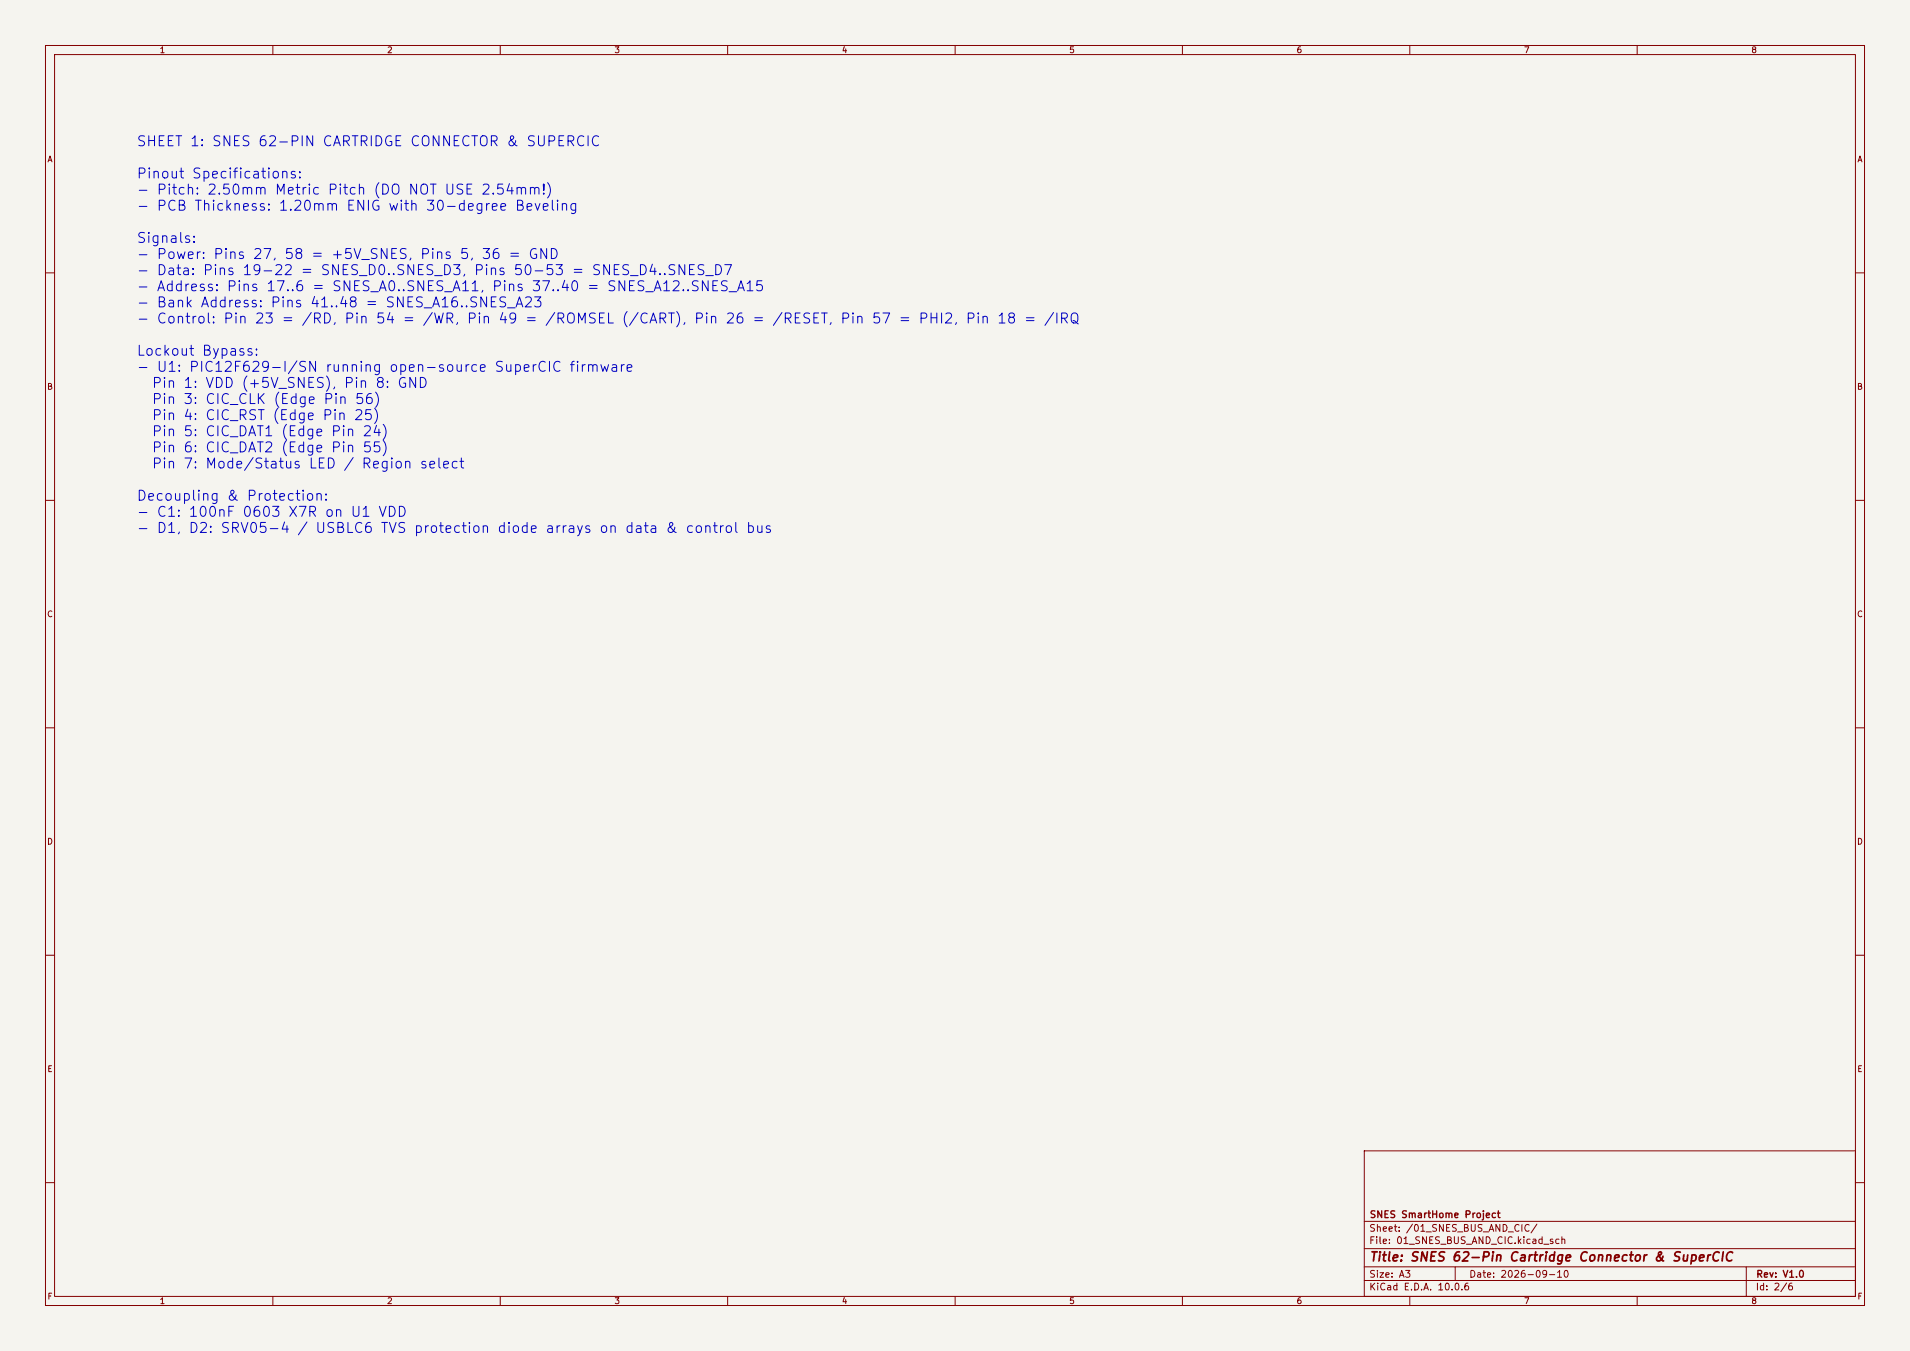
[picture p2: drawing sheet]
<svg xmlns="http://www.w3.org/2000/svg" width="420mm" height="297mm" viewBox="0 0 420 297" stroke-linecap="round" stroke-linejoin="round" font-family="sans-serif">
<defs><g id="words">
<g font-size="2.2" fill="#0000c2">
<text x="29.9" y="32.7">SHEET 1: SNES 62-PIN CARTRIDGE CONNECTOR &amp; SUPERCIC</text>
<text x="29.9" y="39.8">Pinout Specifications:</text>
<text x="29.9" y="43.3">- Pitch: 2.50mm Metric Pitch (DO NOT USE 2.54mm!)</text>
<text x="29.9" y="46.9">- PCB Thickness: 1.20mm ENIG with 30-degree Beveling</text>
<text x="29.9" y="54">Signals:</text>
<text x="29.9" y="57.5">- Power: Pins 27, 58 = +5V_SNES, Pins 5, 36 = GND</text>
<text x="29.9" y="61">- Data: Pins 19-22 = SNES_D0..SNES_D3, Pins 50-53 = SNES_D4..SNES_D7</text>
<text x="29.9" y="64.6">- Address: Pins 17..6 = SNES_A0..SNES_A11, Pins 37..40 = SNES_A12..SNES_A15</text>
<text x="29.9" y="68.1">- Bank Address: Pins 41..48 = SNES_A16..SNES_A23</text>
<text x="29.9" y="71.7">- Control: Pin 23 = /RD, Pin 54 = /WR, Pin 49 = /ROMSEL (/CART), Pin 26 = /RESET, Pin 57 = PHI2, Pin 18 = /IRQ</text>
<text x="29.9" y="78.8">Lockout Bypass:</text>
<text x="29.9" y="82.3">- U1: PIC12F629-I/SN running open-source SuperCIC firmware</text>
<text x="33.2" y="85.8">Pin 1: VDD (+5V_SNES), Pin 8: GND</text>
<text x="33.2" y="89.4">Pin 3: CIC_CLK (Edge Pin 56)</text>
<text x="33.2" y="92.9">Pin 4: CIC_RST (Edge Pin 25)</text>
<text x="33.2" y="96.5">Pin 5: CIC_DAT1 (Edge Pin 24)</text>
<text x="33.2" y="100">Pin 6: CIC_DAT2 (Edge Pin 55)</text>
<text x="33.2" y="103.6">Pin 7: Mode/Status LED / Region select</text>
<text x="29.9" y="110.6">Decoupling &amp; Protection:</text>
<text x="29.9" y="114.2">- C1: 100nF 0603 X7R on U1 VDD</text>
<text x="29.9" y="117.7">- D1, D2: SRV05-4 / USBLC6 TVS protection diode arrays on data &amp; control bus</text>
</g>
<text font-size="2" fill="#840000" x="301" y="277.8">Title: SNES 62-Pin Cartridge Connector &amp; SuperCIC</text>
<g font-size="1.5" fill="#840000">
<text x="301" y="268.1">SNES SmartHome Project</text>
<text x="300.9" y="273.8">File: 01_SNES_BUS_AND_CIC.kicad_sch</text>
<text x="300.9" y="271.1">Sheet: /01_SNES_BUS_AND_CIC/</text>
<text x="300.9" y="281.2">Size: A3</text>
<text x="322.9" y="281.2">Date: 2026-09-10</text>
<text x="386" y="281.2">Rev: V1.0</text>
<text x="300.9" y="284">KiCad E.D.A. 10.0.6</text>
<text x="385.9" y="284">Id: 2/6</text>
</g>
<g font-size="1.3" fill="#840000">
<text x="35" y="12">1</text>
<text x="85" y="12">2</text>
<text x="135" y="12">3</text>
<text x="185" y="12">4</text>
<text x="235" y="12">5</text>
<text x="285" y="12">6</text>
<text x="335" y="12">7</text>
<text x="385" y="12">8</text>
<text x="10.3" y="36">A</text>
<text x="408.3" y="36">A</text>
<text x="10.2" y="86">B</text>
<text x="408.2" y="86">B</text>
<text x="10.2" y="136">C</text>
<text x="408.2" y="136">C</text>
<text x="10.2" y="186">D</text>
<text x="408.2" y="186">D</text>
<text x="10.3" y="236">E</text>
<text x="408.3" y="236">E</text>
<text x="10.3" y="286">F</text>
<text x="35" y="287">1</text>
<text x="85" y="287">2</text>
<text x="135" y="287">3</text>
<text x="185" y="287">4</text>
<text x="235" y="287">5</text>
<text x="285" y="287">6</text>
<text x="335" y="287">7</text>
<text x="385" y="287">8</text>
<text x="408.3" y="286">F</text>
</g>
</g></defs>
<path d="M0 0h420v297h-420z" fill="#f5f4ef" stroke="#f5f4ef" stroke-width=".22"/>
<g fill="none" stroke="#840000" stroke-width=".22">
<path d="M10 10h400v277h-400zM12 12h396v273h-396zM60 10v2M110 10v2M160 10v2M210 10v2M260 10v2M310 10v2M360 10v2M10 60h2M408 60h2M10 110h2"/>
<path d="M408 110h2M10 160h2M408 160h2M10 210h2M408 210h2M300 253h108v32h-108zM10 260h2M300 278.5h108M300 274.5h108M300 268.5h108M320 278.5v3M384 278.5v6.5"/>
<path d="M408 260h2M60 285v2M110 285v2M160 285v2M210 285v2M260 285v2M300 281.5h108M310 285v2M360 285v2"/>
</g>
<use href="#words"/>
</svg>
